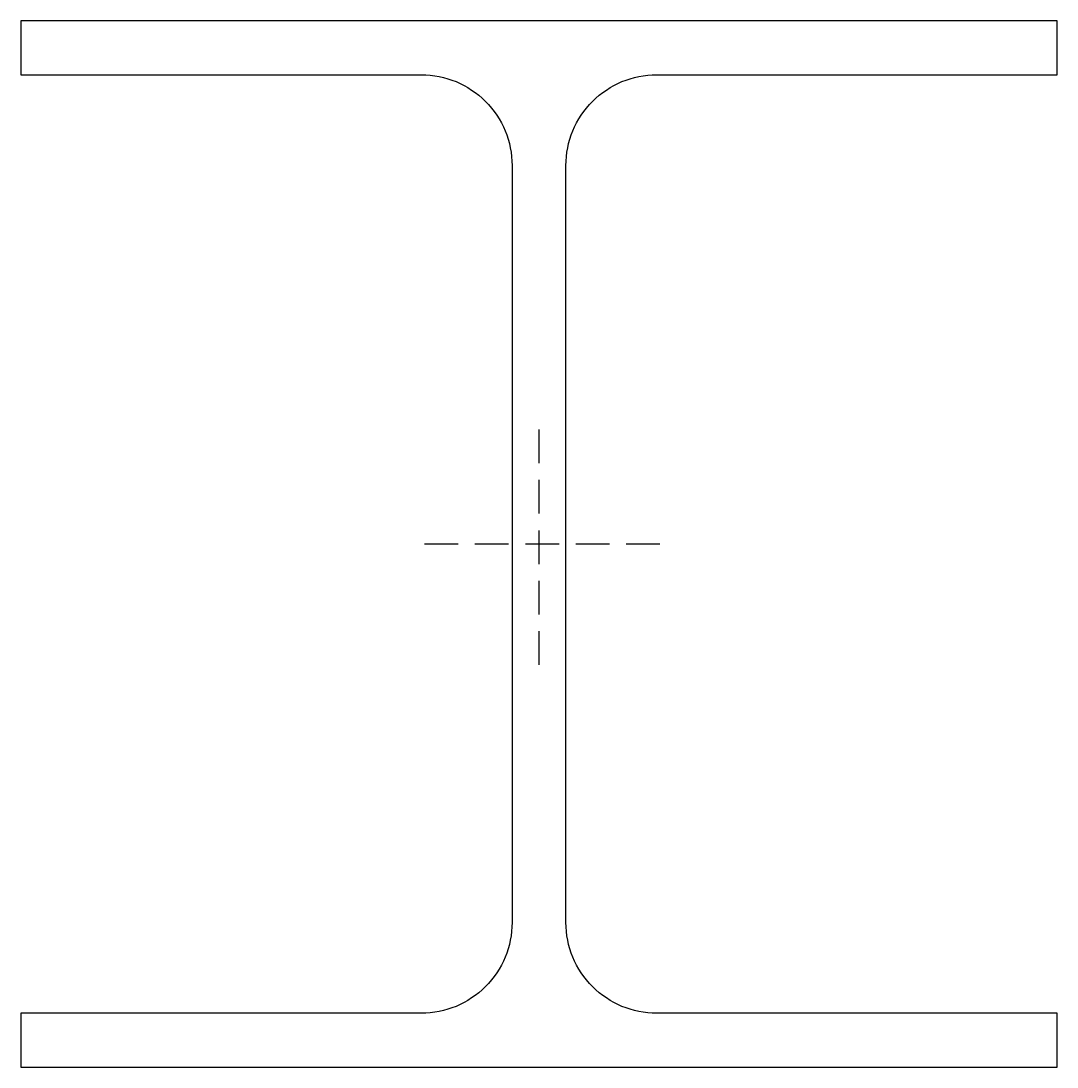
# Model space of a CAD drawing. Header units: millimetres. Extents: x -154 to 154, y -156 to 156.
import ezdxf

# ---------------------------------------------------------------- set-up
doc = ezdxf.new("R2010")
doc.units = ezdxf.units.MM
doc.linetypes.add('DASHED', pattern=[0.75, 0.5, -0.25])
doc.layers.add('ref', color=251, linetype='Continuous', plot=False)

msp = doc.modelspace()

# ---------------------------------------------------------------- linework, layer by layer
msp.add_lwpolyline([(-8, -112.5, -0.414214), (-35, -139.5), (-154, -139.5), (-154, -155.5), (154, -155.5), (154, -139.5), (35, -139.5, -0.414214), (8, -112.5), (8, 112.5, -0.414214), (35, 139.5), (154, 139.5), (154, 155.5), (-154, 155.5), (-154, 139.5), (-35, 139.5, -0.414214), (-8, 112.5)], format="xyb", close=True)
at = {"layer": 'ref', "linetype": 'DASHED', "ltscale": 20}
for p, q in [((0, -35.95), (0, 35.95)), ((35.95, 0), (-35.95, 0))]:
    msp.add_line(p, q, dxfattribs=at)

doc.saveas('drawing.dxf')
